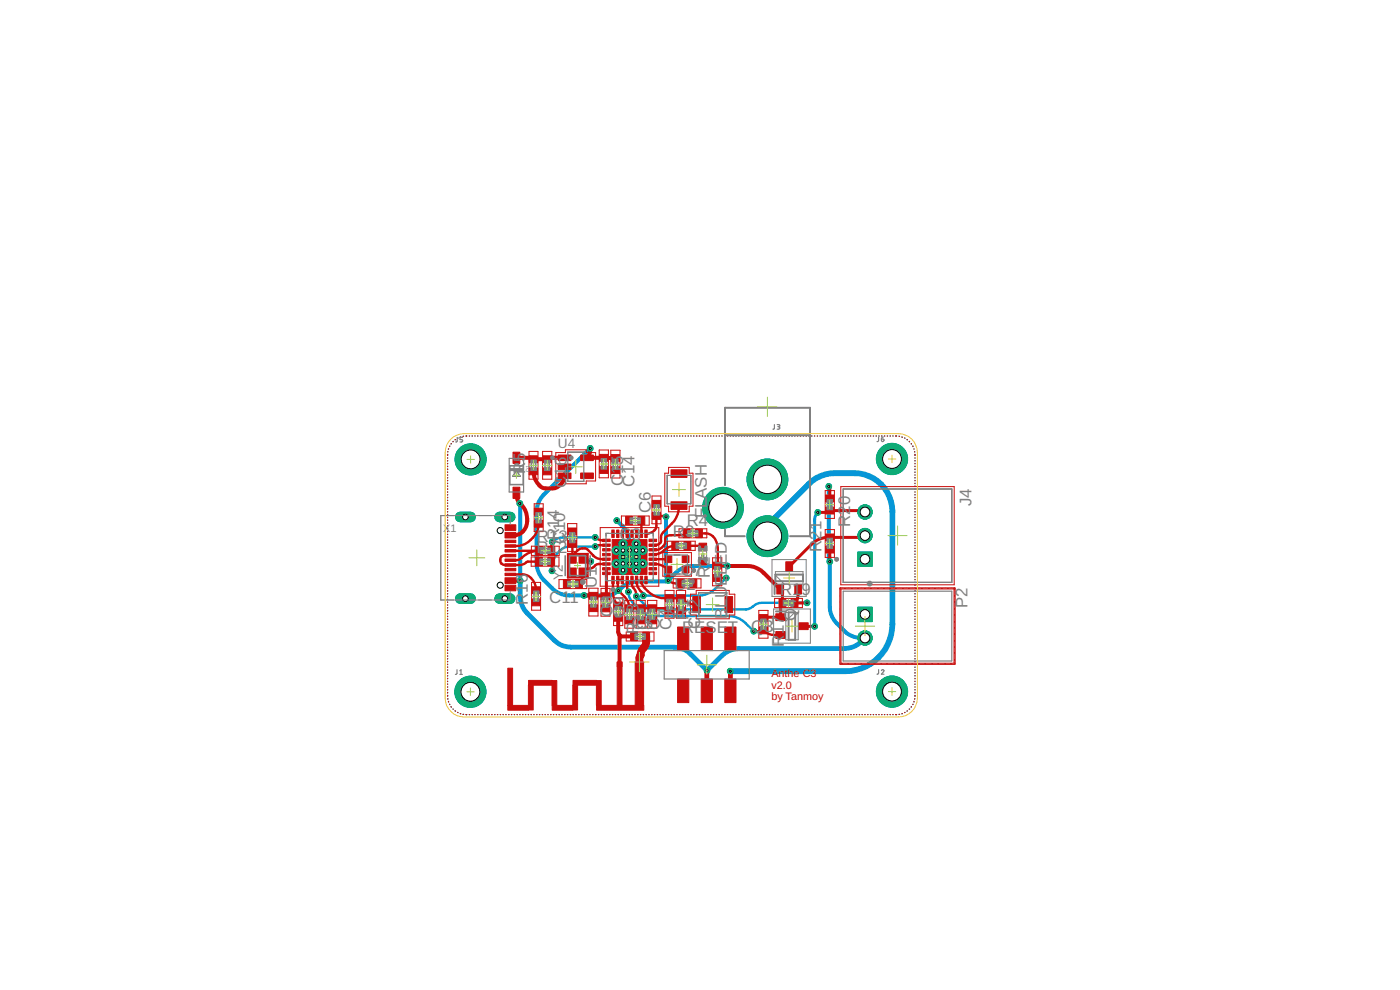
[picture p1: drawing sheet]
<svg xmlns="http://www.w3.org/2000/svg" width="148mm" height="105mm" viewBox="0 0 148 105" stroke-linecap="round" stroke-linejoin="round" font-family="sans-serif">
<defs><g id="words">
<g font-size="1.8" fill="#808080">
<text x="55.6" y="50.1" transform="rotate(-90 55.6 50.1)">R5</text>
<text x="59.9" y="51.6" transform="rotate(-90 59.9 51.6)">C16</text>
<text x="65.9" y="51.5" transform="rotate(-90 65.9 51.5)">C15</text>
<text x="67.2" y="51.5" transform="rotate(-90 67.2 51.5)">C14</text>
<text x="102.8" y="53.6" transform="rotate(-90 102.8 53.6)">J4</text>
<text x="56.8" y="58.6">R12</text>
<text x="59.1" y="57.4">3</text>
<text x="59.2" y="57.2" transform="rotate(-90 59.2 57.2)">R14</text>
<text x="59.8" y="57.5" transform="rotate(-90 59.8 57.5)">C10</text>
<text x="65.6" y="57.1">C3</text>
<text x="68.9" y="54.3" transform="rotate(-90 68.9 54.3)">C6</text>
<text x="71.2" y="56.9">R3</text>
<text x="72.7" y="55.7">R4</text>
<text x="74.8" y="54.9" transform="rotate(-90 74.8 54.9)">FLASH</text>
<text x="75.1" y="59.9" transform="rotate(-90 75.1 59.9)">2</text>
<text x="76.9" y="59.8" transform="rotate(-90 76.9 59.8)">ED</text>
<text x="86.9" y="58.4" transform="rotate(-90 86.9 58.4)">R21</text>
<text x="90" y="55.8" transform="rotate(-90 90 55.8)">R20</text>
<text x="55.8" y="64" transform="rotate(-90 55.8 64)">R16</text>
<text x="58.1" y="63.8">C11</text>
<text x="63.2" y="62.3" transform="rotate(-90 63.2 62.3)">U1</text>
<text x="64.8" y="65.3" transform="rotate(-90 64.8 65.3)">C8</text>
<text x="66.1" y="65.4" transform="rotate(-90 66.1 65.4)">C9</text>
<text x="71.4" y="62.5">U2</text>
<text x="72.1" y="61">C</text>
<text x="72.9" y="65.6" transform="rotate(-90 72.9 65.6)">R</text>
<text x="72.9" y="64.3" transform="rotate(-90 72.9 64.3)">1</text>
<text x="73.4" y="61">7</text>
<text x="74.1" y="65.3" transform="rotate(-90 74.1 65.3)">1</text>
<text x="74.1" y="64.3" transform="rotate(-90 74.1 64.3)">2</text>
<text x="75.1" y="61.2" transform="rotate(-90 75.1 61.2)">R</text>
<text x="76.9" y="65.5" transform="rotate(-90 76.9 65.5)">B</text>
<text x="76.9" y="64.3" transform="rotate(-90 76.9 64.3)">LU</text>
<text x="76.9" y="62" transform="rotate(-90 76.9 62)">EL</text>
<text x="82.6" y="62.9">R19</text>
<text x="84.3" y="65.7" transform="rotate(-90 84.3 65.7)">Q</text>
<text x="84.3" y="64.4" transform="rotate(-90 84.3 64.4)">4</text>
<text x="102.4" y="64.3" transform="rotate(-90 102.4 64.3)">P2</text>
<text x="66.9" y="66.6">C5</text>
<text x="67.6" y="67.1" transform="rotate(-90 67.6 67.1)">R18</text>
<text x="68.6" y="66.6" transform="rotate(-90 68.6 66.6)">C1</text>
<text x="69.8" y="66.6" transform="rotate(-90 69.8 66.6)">C2</text>
<text x="71.1" y="66.6" transform="rotate(-90 71.1 66.6)">C4</text>
<text x="72.2" y="67">RE</text>
<text x="74.1" y="66.6" transform="rotate(-90 74.1 66.6)">C</text>
<text x="74.7" y="67">S</text>
<text x="75.9" y="67">E</text>
<text x="77" y="67">T</text>
<text x="79.5" y="66.9">Q3</text>
<text x="83" y="68.4" transform="rotate(-90 83 68.4)">R17</text>
</g>
<g font-size="1.4" fill="#808080">
<text x="59.1" y="47.4">U4</text>
<text x="59.6" y="61.4" transform="rotate(-90 59.6 61.4)">Y2</text>
<text x="70.8" y="65.4">S</text>
<text x="71.7" y="65.4">2</text>
</g>
<text font-size="1.1" fill="#808080" x="46.9" y="56.3">X1</text>
<g font-size="1.1" fill="#c90d0c">
<text x="81.6" y="71.7">Anthe C3</text>
<text x="81.6" y="72.9">v2.0</text>
<text x="81.6" y="74.1">by Tanmoy</text>
</g>
<text font-size=".6" fill="#808080" x="56.1" y="49.9" transform="rotate(-90 56.1 49.9)">D1</text>
</g></defs>
<g fill="none" stroke="#0696d7" stroke-width=".13">
<path d="M47.4 48.1v.1M47.4 48.5h.1M47.4 48.7v.1M47.4 49v.1M47.4 49.3v.1M47.4 49.6v.1M47.4 50h.1M47.4 50.2v.1M47.4 50.5v.1M47.4 50.8v.1M47.4 51.1v.1M47.4 51.4v.1"/>
<path d="M47.4 51.7v.1M47.4 52v.1M47.4 52.3v.1M47.4 52.6v.1M47.4 52.9v.1M47.4 53.2v.1M47.4 53.5v.1M47.4 53.8v.1M47.4 54.1v.1M47.4 54.4v.1M47.4 54.7v.1M47.4 55v.1"/>
<path d="M47.4 55.3v.1M47.4 55.6v.1M47.4 55.9v.1M47.4 56.2v.1M47.4 56.5v.1M47.4 56.8v.1M47.4 57.1v.1M47.4 57.4v.1M47.4 57.7v.1M47.4 58v.1M47.4 58.3v.1M47.4 58.6v.1"/>
<path d="M47.4 58.9v.1M47.4 59.2v.1M47.4 59.5v.1M47.4 59.8v.1M47.4 47.8h.1M47.5 47.5h.1M47.6 47.2v.1M47.8 46.9l-.1 .1M48 46.7l-.1 .1M48.2 46.5h.1M48.5 46.4h-.1M48.8 46.2l-.1 .1"/>
<path d="M49.1 46.2h-.1M49.3 46.1h.1M49.7 46.1h.1M50 46.1h.1M50.2 46.1h.1M50.5 46.1h.1M50.8 46.1h.1M51.1 46.1h.1M51.4 46.1h.1M51.7 46.1h.1M52 46.1h.1M52.3 46.1h.1"/>
<path d="M52.6 46.1h.1M52.9 46.1h.1M53.2 46.1h.1M53.5 46.1h.1M53.8 46.1h.1M54.1 46.1h.1M54.4 46.1h.1M54.7 46.1h.1M55 46.1h.1M55.3 46.1h.1M55.6 46.1h.1M55.9 46.1h.1"/>
<path d="M56.2 46.1h.1M56.5 46.1h.1M56.8 46.1h.1M57.1 46.1h.1M57.4 46.1h.1M57.7 46.1h.1M58 46.1h.1M58.3 46.1h.1M58.6 46.1h.1M58.9 46.1h.1M59.2 46.1h.1M59.5 46.1h.1"/>
<path d="M59.8 46.1h.1M60 46.1h.1M60.3 46.1h.1M60.6 46.1h.1M60.9 46.1h.1M61.2 46.1h.1M61.5 46.1h.1M61.8 46.1h.1M62.1 46.1h.1M62.4 46.1h.1M62.7 46.1h.1M63 46.1h.1"/>
<path d="M63.3 46.1h.1M63.6 46.1h.1M63.9 46.1h.1M64.2 46.1h.1M64.5 46.1h.1M64.8 46.1h.1M65.1 46.1h.1M65.4 46.1h.1M65.7 46.1h.1M66 46.1h.1M66.3 46.1h.1M66.6 46.1h.1"/>
<path d="M66.9 46.1h.1M67.2 46.1h.1M67.5 46.1h.1M67.8 46.1h.1M68.1 46.1h.1M68.4 46.1h.1M68.7 46.1h.1M69 46.1h.1M69.3 46.1h.1M69.6 46.1h.1M69.8 46.1h.1M70.1 46.1h.1"/>
<path d="M70.4 46.1h.1M70.7 46.1h.1M71 46.1h.1M71.3 46.1h.1M71.6 46.1h.1M71.9 46.1h.1M72.2 46.1h.1M72.5 46.1h.1M72.8 46.1h.1M73.1 46.1h.1M73.4 46.1h.1M73.7 46.1h.1"/>
<path d="M74 46.1h.1M74.3 46.1h.1M74.6 46.1h.1M74.9 46.1h.1M75.2 46.1h.1M75.5 46.1h.1M75.8 46.1h.1M76.1 46.1h.1M76.4 46.1h.1M76.7 46.1h.1M77 46.1h.1M77.3 46.1h.1"/>
<path d="M77.6 46.1h.1M77.9 46.1h.1M78.2 46.1h.1M78.5 46.1h.1M78.8 46.1h.1M79.1 46.1h.1M79.4 46.1h.1M79.7 46.1h.1M79.9 46.1h.1M80.2 46.1h.1M80.5 46.1h.1M80.8 46.1h.1"/>
<path d="M81.1 46.1h.1M81.4 46.1h.1M81.7 46.1h.1M82 46.1h.1M82.3 46.1h.1M82.6 46.1h.1M82.9 46.1h.1M83.2 46.1h.1M83.5 46.1h.1M83.8 46.1h.1M84.1 46.1h.1M84.4 46.1h.1"/>
<path d="M84.7 46.1h.1M85 46.1h.1M85.3 46.1h.1M85.6 46.1h.1M85.9 46.1h.1M86.2 46.1h.1M86.5 46.1h.1M86.8 46.1h.1M87.1 46.1h.1M87.4 46.1h.1M87.7 46.1h.1M88 46.1h.1"/>
<path d="M88.3 46.1h.1M88.6 46.1h.1M88.9 46.1h.1M89.2 46.1h.1M89.5 46.1h.1M89.7 46.1h.1M90 46.1h.1M90.3 46.1h.1M90.6 46.1h.1M90.9 46.1h.1M91.2 46.1h.1M91.5 46.1h.1"/>
<path d="M91.8 46.1h.1M92.1 46.1h.1M92.4 46.1h.1M92.7 46.1h.1M93 46.1h.1M93.3 46.1h.1M93.6 46.1h.1M93.9 46.1h.1M94.2 46.1h.1M94.5 46.1h.1M94.8 46.1h.1M95.1 46.2h.1"/>
<path d="M95.4 46.2l.1 .1M95.7 46.4h.1M96 46.5h.1M96.2 46.7l.1 .1M96.4 46.9l.1 .1M96.6 47.2v.1M96.7 47.5h.1M96.8 47.8h.1M96.8 48.1v.1M96.8 48.5h.1M96.8 48.7v.1M96.8 49v.1"/>
<path d="M96.8 49.3v.1M96.8 49.6v.1M96.8 50h.1M96.8 50.2v.1M96.8 50.5v.1M96.8 50.8v.1M96.8 51.1v.1M96.8 51.4v.1M96.8 51.7v.1M96.8 52v.1M96.8 52.3v.1M96.8 52.6v.1"/>
<path d="M96.8 52.9v.1M96.8 53.2v.1M96.8 53.5v.1M96.8 53.8v.1M96.8 54.1v.1M96.8 54.4v.1M96.8 54.7v.1M96.8 55v.1M96.8 55.3v.1M96.8 55.6v.1M96.8 55.9v.1M96.8 56.2v.1"/>
<path d="M96.8 56.5v.1M96.8 56.8v.1M96.8 57.1v.1M96.8 57.4v.1M96.8 57.7v.1M96.8 58v.1M96.8 58.3v.1M96.8 58.6v.1M96.8 58.9v.1M96.8 59.2v.1M96.8 59.5v.1M96.8 59.8v.1"/>
<path d="M47.4 60.1v.1M47.4 60.4v.1M47.4 60.7v.1M47.4 61v.1M47.4 61.3v.1M47.4 61.6v.1M47.4 61.9v.1M47.4 62.2v.1M47.4 62.5v.1M47.4 62.8v.1M47.4 63.1v.1M47.4 63.4v.1"/>
<path d="M47.4 63.7v.1M47.4 64v.1M47.4 64.3h.1M47.4 64.6v.1M47.4 64.9v.1M47.4 65.2v.1M47.4 65.5v.1M47.4 65.8h.1M47.4 66.1h.1M47.4 66.4h.1M47.4 66.7v.1M47.4 67v.1"/>
<path d="M47.4 67.3v.1M47.4 67.6h.1M47.4 67.9h.1M47.4 68.2h.1M47.4 68.5h.1M47.4 68.8v.1M47.4 69.1v.1M47.4 69.4h.1M47.4 69.7h.1M47.4 70h.1M47.4 70.3h.1M47.4 70.6h.1"/>
<path d="M47.4 70.9h.1M47.4 71.2h.1M47.4 71.5h.1M47.4 71.8h.1M47.4 72.1h.1M47.4 72.4h.1M47.4 72.7h.1M47.4 73h.1M47.4 73.3h.1M47.4 73.6v.1M47.4 73.9v.1M47.5 74.2v.1"/>
<path d="M47.6 74.5v.1M47.7 74.8h.1M47.9 75l.1 .1M48.2 75.2v.1M48.4 75.4h.1M48.7 75.5h.1M49 75.6h.1M49.3 75.6h.1M49.7 75.6h.1M50 75.6h.1M50.2 75.6h.1M50.5 75.6h.1"/>
<path d="M50.8 75.6h.1M51.1 75.6h.1M51.4 75.6h.1M51.7 75.6h.1M52 75.6h.1M52.3 75.6h.1M52.6 75.6h.1M52.9 75.6h.1M53.2 75.6h.1M53.5 75.6h.1M53.8 75.6h.1M54.1 75.6h.1"/>
<path d="M54.4 75.6h.1M54.7 75.6h.1M55 75.6h.1M55.3 75.6h.1M55.6 75.6h.1M55.9 75.6h.1M56.2 75.6h.1M56.5 75.6h.1M56.8 75.6h.1M57.1 75.6h.1M57.4 75.6h.1M57.7 75.6h.1"/>
<path d="M58 75.6h.1M58.3 75.6h.1M58.6 75.6h.1M58.9 75.6h.1M59.2 75.6h.1M59.5 75.6h.1M59.8 75.6h.1M60 75.6h.1M60.3 75.6h.1M60.6 75.6h.1M60.9 75.6h.1M61.2 75.6h.1"/>
<path d="M61.5 75.6h.1M61.8 75.6h.1M62.1 75.6h.1M62.4 75.6h.1M62.7 75.6h.1M63 75.6h.1M63.3 75.6h.1M63.6 75.6h.1M63.9 75.6h.1M64.2 75.6h.1M64.5 75.6h.1M64.8 75.6h.1"/>
<path d="M65.1 75.6h.1M65.4 75.6h.1M65.7 75.6h.1M66 75.6h.1M66.3 75.6h.1M66.6 75.6h.1M66.9 75.6h.1M67.2 75.6h.1M67.5 75.6h.1M67.8 75.6h.1M68.1 75.6h.1M68.4 75.6h.1"/>
<path d="M68.7 75.6h.1M69 75.6h.1M69.3 75.6h.1M69.6 75.6h.1M69.8 75.6h.1M70.1 75.6h.1M70.4 75.6h.1M70.7 75.6h.1M71 75.6h.1M71.3 75.6h.1M71.6 75.6h.1M71.9 75.6h.1"/>
<path d="M72.2 75.6h.1M72.5 75.6h.1M72.8 75.6h.1M73.1 75.6h.1M73.4 75.6h.1M73.7 75.6h.1M74 75.6h.1M74.3 75.6h.1M74.6 75.6h.1M74.9 75.6h.1M75.2 75.6h.1M75.5 75.6h.1"/>
<path d="M75.8 75.6h.1M76.1 75.6h.1M76.4 75.6h.1M76.7 75.6h.1M77 75.6h.1M77.3 75.6h.1M77.6 75.6h.1M77.9 75.6h.1M78.2 75.6h.1M78.5 75.6h.1M78.8 75.6h.1M79.1 75.6h.1"/>
<path d="M79.4 75.6h.1M79.7 75.6h.1M79.9 75.6h.1M80.2 75.6h.1M80.5 75.6h.1M80.8 75.6h.1M81.1 75.6h.1M81.4 75.6h.1M81.7 75.6h.1M82 75.6h.1M82.3 75.6h.1M82.6 75.6h.1"/>
<path d="M82.9 75.6h.1M83.2 75.6h.1M83.5 75.6h.1M83.8 75.6h.1M84.1 75.6h.1M84.4 75.6h.1M84.7 75.6h.1M85 75.6h.1M85.3 75.6h.1M85.6 75.6h.1M85.9 75.6h.1M86.2 75.6h.1"/>
<path d="M86.5 75.6h.1M86.8 75.6h.1M87.1 75.6h.1M87.4 75.6h.1M87.7 75.6h.1M88 75.6h.1M88.3 75.6h.1M88.6 75.6h.1M88.9 75.6h.1M89.2 75.6h.1M89.5 75.6h.1M89.7 75.6h.1"/>
<path d="M90 75.6h.1M90.3 75.6h.1M90.6 75.6h.1M90.9 75.6h.1M91.2 75.6h.1M91.5 75.6h.1M91.8 75.6h.1M92.1 75.6h.1M92.4 75.6h.1M92.7 75.6h.1M93 75.6h.1M93.3 75.6h.1"/>
<path d="M93.6 75.6h.1M93.9 75.6h.1M94.2 75.6h.1M94.5 75.6h.1M94.8 75.6h.1M95.1 75.6h.1M95.5 75.5h-.1M95.8 75.4h-.1M96 75.2v.1M96.3 75l-.1 .1M96.5 74.8h-.1M96.6 74.5v.1"/>
<path d="M96.7 74.2v.1M96.8 73.9v.1M96.8 60.1v.1M96.8 60.4v.1M96.8 60.7v.1M96.8 61v.1M96.8 61.3v.1M96.8 61.6v.1M96.8 61.9v.1M96.8 62.2v.1M96.8 62.5v.1M96.8 62.8v.1"/>
<path d="M96.8 63.1v.1M96.8 63.4v.1M96.8 63.7v.1M96.8 64v.1M96.8 64.3h.1M96.8 64.6v.1M96.8 64.9v.1M96.8 65.2v.1M96.8 65.5v.1M96.8 65.8h.1M96.8 66.1h.1M96.8 66.4h.1"/>
<path d="M96.8 66.7v.1M96.8 67v.1M96.8 67.3v.1M96.8 67.6h.1M96.8 67.9h.1M96.8 68.2h.1M96.8 68.5h.1M96.8 68.8v.1M96.8 69.1v.1M96.8 69.4h.1M96.8 69.7h.1M96.8 70h.1"/>
<path d="M96.8 70.3h.1M96.8 70.6h.1M96.8 70.9h.1M96.8 71.2h.1M96.8 71.5h.1M96.8 71.8h.1M96.8 72.1h.1M96.8 72.4h.1M96.8 72.7h.1M96.8 73h.1M96.8 73.3h.1M96.8 73.6v.1"/>
</g>
<path d="M55 53.3l.1 8.2M62.5 47.5l-5 4.9a2.62 2.62 0 0 0-.7 1.8v5.4a2.61 2.61 0 0 0 .7 1.8 3.9 3.9 0 0 0 2.3 1.6h4.4a2.51 2.51 0 0 0 1.8-1 2.52 2.52 0 0 1 1.5-.5h2.9l.3-.1M65.3 55.1a2.97 2.97 0 0 1 1.3 2.4v1.4M70.5 54.7v6.1l.2 .6M77 59.9h-3.7a2.36 2.36 0 0 0-1.8 .7l-.8 .8M87.7 51.5v7.7l.1 .2v4.8a2.52 2.52 0 0 0 .8 1.8 3.5 3.5 0 0 0 2.1 1.5h.8" fill="none" stroke="#0696d7" stroke-width=".42"/>
<path d="M63 56.9h-3.4a1.73 1.73 0 0 0-1.2 .4M63 57.8h-2.8a2.27 2.27 0 0 0-1.8 2.6M66.5 62.6a1.73 1.73 0 0 0 .5 1.2l1.2 1.2 .4 .2h8.5a2.61 2.61 0 0 1 1.8 .7l.9 .9M67.4 63.1l1.2 1.2 .4 .2h10a2.13 2.13 0 0 0 1.1-.6l.5-.1h4.8M76.9 61.2a4.7 4.7 0 0 1-2.2 1.7l-.8 .1h-5.8" fill="none" stroke="#0696d7" stroke-width=".25"/>
<path d="M55.1 61.5a5.2 5.2 0 0 0 .2 2.8l.5 .6 2.8 2.8a2.5 2.5 0 0 0 1.8 .8h10.9a2.3 2.3 0 0 1 1.8 .7l1.7 1.8 1.6-1.6a2.49 2.49 0 0 1 1.8-.8h11.2a2.83 2.83 0 0 0 2.1-1.1" fill="none" stroke="#0696d7" stroke-width=".51"/>
<path d="M86.6 54.2l-.2 .2-.2 .6v11.3" fill="none" stroke="#0696d7" stroke-width=".32"/>
<path d="M81.2 56.7a2.86 2.86 0 0 1 .8-1.9l3.6-3.6a3.9 3.9 0 0 1 2.8-1.1 7 7 0 0 1 3.5 .3 4 4 0 0 1 2.5 3.7v12a5 5 0 0 1-4.9 4.9h-12.2" fill="none" stroke="#0696d7" stroke-width=".61"/>
<path d="M52.9 54.7h1.1" fill="none" stroke="#0dab76" stroke-width="1.1"/>
<circle cx="53.4" cy="54.7" r=".3" fill="#fff" stroke="#000" stroke-width=".11"/>
<path d="M52.9 63.4h1.1" fill="none" stroke="#0dab76" stroke-width="1.1"/>
<circle cx="53.4" cy="63.4" r=".3" fill="#fff" stroke="#000" stroke-width=".11"/>
<path d="M48.7 54.7h1.1" fill="none" stroke="#0dab76" stroke-width="1.1"/>
<circle cx="49.3" cy="54.7" r=".3" fill="#fff" stroke="#000" stroke-width=".11"/>
<path d="M48.7 63.4h1.1" fill="none" stroke="#0dab76" stroke-width="1.1"/>
<circle cx="49.3" cy="63.4" r=".3" fill="#fff" stroke="#000" stroke-width=".11"/>
<circle cx="81.2" cy="56.7" r="2.16" fill="#0dab76" stroke="#0dab76" stroke-width=".11"/>
<circle cx="81.2" cy="56.7" r="1.5" fill="#fff" stroke="#000" stroke-width=".11"/>
<circle cx="81.2" cy="50.7" r="2.16" fill="#0dab76" stroke="#0dab76" stroke-width=".11"/>
<circle cx="81.2" cy="50.7" r="1.5" fill="#fff" stroke="#000" stroke-width=".11"/>
<circle cx="76.5" cy="53.7" r="2.16" fill="#0dab76" stroke="#0dab76" stroke-width=".11"/>
<circle cx="76.5" cy="53.7" r="1.5" fill="#fff" stroke="#000" stroke-width=".11"/>
<path d="M90.8 64.3h1.5v1.5h-1.5z" fill="#0dab76" stroke="#0dab76" stroke-width=".11"/>
<circle cx="91.5" cy="65" r=".51" fill="#fff" stroke="#000" stroke-width=".11"/>
<circle cx="91.5" cy="67.5" r=".76" fill="#0dab76" stroke="#0dab76" stroke-width=".11"/>
<circle cx="91.5" cy="67.5" r=".51" fill="#fff" stroke="#000" stroke-width=".11"/>
<path d="M90.8 58.4h1.5v1.5h-1.5z" fill="#0dab76" stroke="#0dab76" stroke-width=".11"/>
<circle cx="91.5" cy="59.2" r=".51" fill="#fff" stroke="#000" stroke-width=".11"/>
<circle cx="91.5" cy="56.7" r=".76" fill="#0dab76" stroke="#0dab76" stroke-width=".11"/>
<circle cx="91.5" cy="56.7" r=".51" fill="#fff" stroke="#000" stroke-width=".11"/>
<circle cx="91.5" cy="54.2" r=".76" fill="#0dab76" stroke="#0dab76" stroke-width=".11"/>
<circle cx="91.5" cy="54.2" r=".51" fill="#fff" stroke="#000" stroke-width=".11"/>
<circle cx="49.8" cy="73.2" r="1.65" fill="#0dab76" stroke="#0dab76" stroke-width=".11"/>
<circle cx="49.8" cy="73.2" r=".99" fill="#fff" stroke="#000" stroke-width=".11"/>
<circle cx="94.4" cy="73.2" r="1.65" fill="#0dab76" stroke="#0dab76" stroke-width=".11"/>
<circle cx="94.4" cy="73.2" r=".99" fill="#fff" stroke="#000" stroke-width=".11"/>
<circle cx="49.8" cy="48.6" r="1.65" fill="#0dab76" stroke="#0dab76" stroke-width=".11"/>
<circle cx="49.8" cy="48.6" r=".99" fill="#fff" stroke="#000" stroke-width=".11"/>
<circle cx="94.4" cy="48.6" r="1.65" fill="#0dab76" stroke="#0dab76" stroke-width=".11"/>
<circle cx="94.4" cy="48.6" r=".99" fill="#fff" stroke="#000" stroke-width=".11"/>
<circle cx="65.9" cy="58.9" r=".44" fill="#0dab76" stroke="#0dab76" stroke-width=".11"/>
<circle cx="65.9" cy="58.9" r=".19" fill="#fff" stroke="#000" stroke-width=".11"/>
<circle cx="65.9" cy="58.3" r=".44" fill="#0dab76" stroke="#0dab76" stroke-width=".11"/>
<circle cx="65.9" cy="58.3" r=".19" fill="#fff" stroke="#000" stroke-width=".11"/>
<circle cx="65.9" cy="57.6" r=".44" fill="#0dab76" stroke="#0dab76" stroke-width=".11"/>
<circle cx="65.9" cy="57.6" r=".19" fill="#fff" stroke="#000" stroke-width=".11"/>
<circle cx="65.2" cy="58.3" r=".44" fill="#0dab76" stroke="#0dab76" stroke-width=".11"/>
<circle cx="65.2" cy="58.3" r=".19" fill="#fff" stroke="#000" stroke-width=".11"/>
<circle cx="65.9" cy="59.6" r=".44" fill="#0dab76" stroke="#0dab76" stroke-width=".11"/>
<circle cx="65.9" cy="59.6" r=".19" fill="#fff" stroke="#000" stroke-width=".11"/>
<circle cx="65.2" cy="59.6" r=".44" fill="#0dab76" stroke="#0dab76" stroke-width=".11"/>
<circle cx="65.2" cy="59.6" r=".19" fill="#fff" stroke="#000" stroke-width=".11"/>
<circle cx="65.9" cy="60.3" r=".44" fill="#0dab76" stroke="#0dab76" stroke-width=".11"/>
<circle cx="65.9" cy="60.3" r=".19" fill="#fff" stroke="#000" stroke-width=".11"/>
<circle cx="67.3" cy="60.3" r=".44" fill="#0dab76" stroke="#0dab76" stroke-width=".11"/>
<circle cx="67.3" cy="60.3" r=".19" fill="#fff" stroke="#000" stroke-width=".11"/>
<circle cx="67.3" cy="59.6" r=".44" fill="#0dab76" stroke="#0dab76" stroke-width=".11"/>
<circle cx="67.3" cy="59.6" r=".19" fill="#fff" stroke="#000" stroke-width=".11"/>
<circle cx="67.3" cy="58.9" r=".44" fill="#0dab76" stroke="#0dab76" stroke-width=".11"/>
<circle cx="67.3" cy="58.9" r=".19" fill="#fff" stroke="#000" stroke-width=".11"/>
<circle cx="67.3" cy="58.3" r=".44" fill="#0dab76" stroke="#0dab76" stroke-width=".11"/>
<circle cx="67.3" cy="58.3" r=".19" fill="#fff" stroke="#000" stroke-width=".11"/>
<circle cx="67.3" cy="57.6" r=".44" fill="#0dab76" stroke="#0dab76" stroke-width=".11"/>
<circle cx="67.3" cy="57.6" r=".19" fill="#fff" stroke="#000" stroke-width=".11"/>
<circle cx="66.6" cy="58.3" r=".44" fill="#0dab76" stroke="#0dab76" stroke-width=".11"/>
<circle cx="66.6" cy="58.3" r=".19" fill="#fff" stroke="#000" stroke-width=".11"/>
<circle cx="66.6" cy="59.6" r=".44" fill="#0dab76" stroke="#0dab76" stroke-width=".11"/>
<circle cx="66.6" cy="59.6" r=".19" fill="#fff" stroke="#000" stroke-width=".11"/>
<circle cx="68" cy="59.6" r=".44" fill="#0dab76" stroke="#0dab76" stroke-width=".11"/>
<circle cx="68" cy="59.6" r=".19" fill="#fff" stroke="#000" stroke-width=".11"/>
<circle cx="68" cy="58.3" r=".44" fill="#0dab76" stroke="#0dab76" stroke-width=".11"/>
<circle cx="68" cy="58.3" r=".19" fill="#fff" stroke="#000" stroke-width=".11"/>
<circle cx="65.3" cy="55.1" r=".3" fill="#0dab76" stroke="#0dab76" stroke-width=".11"/>
<circle cx="65.3" cy="55.1" r=".11" fill="#fff" stroke="#000" stroke-width=".11"/>
<circle cx="66.6" cy="58.9" r=".3" fill="#0dab76" stroke="#0dab76" stroke-width=".11"/>
<circle cx="66.6" cy="58.9" r=".11" fill="#fff" stroke="#000" stroke-width=".11"/>
<circle cx="62.5" cy="59.4" r=".3" fill="#0dab76" stroke="#0dab76" stroke-width=".11"/>
<circle cx="62.5" cy="59.4" r=".11" fill="#fff" stroke="#000" stroke-width=".11"/>
<circle cx="65.4" cy="62.5" r=".3" fill="#0dab76" stroke="#0dab76" stroke-width=".11"/>
<circle cx="65.4" cy="62.5" r=".11" fill="#fff" stroke="#000" stroke-width=".11"/>
<circle cx="62.5" cy="47.5" r=".3" fill="#0dab76" stroke="#0dab76" stroke-width=".11"/>
<circle cx="62.5" cy="47.5" r=".11" fill="#fff" stroke="#000" stroke-width=".11"/>
<circle cx="61.8" cy="63" r=".3" fill="#0dab76" stroke="#0dab76" stroke-width=".11"/>
<circle cx="61.8" cy="63" r=".11" fill="#fff" stroke="#000" stroke-width=".11"/>
<circle cx="70.7" cy="61.4" r=".3" fill="#0dab76" stroke="#0dab76" stroke-width=".11"/>
<circle cx="70.7" cy="61.4" r=".11" fill="#fff" stroke="#000" stroke-width=".11"/>
<circle cx="77" cy="59.9" r=".3" fill="#0dab76" stroke="#0dab76" stroke-width=".11"/>
<circle cx="77" cy="59.9" r=".11" fill="#fff" stroke="#000" stroke-width=".11"/>
<circle cx="70.5" cy="54.7" r=".3" fill="#0dab76" stroke="#0dab76" stroke-width=".11"/>
<circle cx="70.5" cy="54.7" r=".11" fill="#fff" stroke="#000" stroke-width=".11"/>
<circle cx="63" cy="56.9" r=".3" fill="#0dab76" stroke="#0dab76" stroke-width=".11"/>
<circle cx="63" cy="56.9" r=".11" fill="#fff" stroke="#000" stroke-width=".11"/>
<circle cx="58.4" cy="57.3" r=".3" fill="#0dab76" stroke="#0dab76" stroke-width=".11"/>
<circle cx="58.4" cy="57.3" r=".11" fill="#fff" stroke="#000" stroke-width=".11"/>
<circle cx="63" cy="57.8" r=".3" fill="#0dab76" stroke="#0dab76" stroke-width=".11"/>
<circle cx="63" cy="57.8" r=".11" fill="#fff" stroke="#000" stroke-width=".11"/>
<circle cx="58.4" cy="60.4" r=".3" fill="#0dab76" stroke="#0dab76" stroke-width=".11"/>
<circle cx="58.4" cy="60.4" r=".11" fill="#fff" stroke="#000" stroke-width=".11"/>
<circle cx="55.1" cy="61.5" r=".3" fill="#0dab76" stroke="#0dab76" stroke-width=".11"/>
<circle cx="55.1" cy="61.5" r=".11" fill="#fff" stroke="#000" stroke-width=".11"/>
<circle cx="55" cy="53.3" r=".3" fill="#0dab76" stroke="#0dab76" stroke-width=".11"/>
<circle cx="55" cy="53.3" r=".11" fill="#fff" stroke="#000" stroke-width=".11"/>
<circle cx="87.8" cy="59.4" r=".3" fill="#0dab76" stroke="#0dab76" stroke-width=".11"/>
<circle cx="87.8" cy="59.4" r=".11" fill="#fff" stroke="#000" stroke-width=".11"/>
<circle cx="87.7" cy="51.5" r=".3" fill="#0dab76" stroke="#0dab76" stroke-width=".11"/>
<circle cx="87.7" cy="51.5" r=".11" fill="#fff" stroke="#000" stroke-width=".11"/>
<circle cx="74.8" cy="71" r=".3" fill="#0dab76" stroke="#0dab76" stroke-width=".11"/>
<circle cx="74.8" cy="71" r=".11" fill="#fff" stroke="#000" stroke-width=".11"/>
<circle cx="67.4" cy="63.1" r=".3" fill="#0dab76" stroke="#0dab76" stroke-width=".11"/>
<circle cx="67.4" cy="63.1" r=".11" fill="#fff" stroke="#000" stroke-width=".11"/>
<circle cx="85.4" cy="63.8" r=".3" fill="#0dab76" stroke="#0dab76" stroke-width=".11"/>
<circle cx="85.4" cy="63.8" r=".11" fill="#fff" stroke="#000" stroke-width=".11"/>
<circle cx="66.5" cy="62.6" r=".3" fill="#0dab76" stroke="#0dab76" stroke-width=".11"/>
<circle cx="66.5" cy="62.6" r=".11" fill="#fff" stroke="#000" stroke-width=".11"/>
<circle cx="79.8" cy="66.8" r=".3" fill="#0dab76" stroke="#0dab76" stroke-width=".11"/>
<circle cx="79.8" cy="66.8" r=".11" fill="#fff" stroke="#000" stroke-width=".11"/>
<circle cx="86.6" cy="54.2" r=".3" fill="#0dab76" stroke="#0dab76" stroke-width=".11"/>
<circle cx="86.6" cy="54.2" r=".11" fill="#fff" stroke="#000" stroke-width=".11"/>
<circle cx="86.2" cy="66.3" r=".3" fill="#0dab76" stroke="#0dab76" stroke-width=".11"/>
<circle cx="86.2" cy="66.3" r=".11" fill="#fff" stroke="#000" stroke-width=".11"/>
<circle cx="77.3" cy="71" r=".3" fill="#0dab76" stroke="#0dab76" stroke-width=".11"/>
<circle cx="77.3" cy="71" r=".11" fill="#fff" stroke="#000" stroke-width=".11"/>
<circle cx="68.1" cy="63" r=".3" fill="#0dab76" stroke="#0dab76" stroke-width=".11"/>
<circle cx="68.1" cy="63" r=".11" fill="#fff" stroke="#000" stroke-width=".11"/>
<circle cx="76.9" cy="61.2" r=".3" fill="#0dab76" stroke="#0dab76" stroke-width=".11"/>
<circle cx="76.9" cy="61.2" r=".11" fill="#fff" stroke="#000" stroke-width=".11"/>
<g fill="#c90d0c" stroke="#c90d0c" stroke-width=".11">
<path d="M66.7 66.9h.8v.9h-.8z"/>
<path d="M68 66.9h.7v.9h-.7z"/>
<path d="M54.3 47.9h.7v1.1h-.7z"/>
<path d="M54.3 51.6h.7v1.1h-.7z"/>
<path d="M56 49.5h.9v.7h-.9z"/>
<path d="M56 48.2h.9v.8h-.9z"/>
<path d="M64.7 48.1h.9v.7h-.9z"/>
<path d="M64.7 49.4h.9v.7h-.9z"/>
<path d="M63.5 48.1h.8v.7h-.8z"/>
<path d="M63.5 49.4h.8v.7h-.8z"/>
<path d="M57.5 48.2h.9v.8h-.9z"/>
<path d="M57.5 49.5h.9v.7h-.9z"/>
<path d="M76.7 63.1h.8v1.7h-.8z"/>
<path d="M73.3 63.1h.8v1.7h-.8z"/>
<path d="M65 63.7h.9v.8h-.9z"/>
<path d="M65 65h.9v.7h-.9z"/>
<path d="M71 49.7h1.7v.8h-1.7z"/>
<path d="M71 53.1h1.7v.8h-1.7z"/>
<path d="M74 59h.8v.8h-.8z"/>
<path d="M74 57.5h.8v.8h-.8z"/>
<path d="M71.1 57.3h.7v.9h-.7z"/>
<path d="M72.4 57.3h.7v.9h-.7z"/>
<path d="M71.7 71.9h1.2v2.5h-1.2z"/>
<path d="M74.2 71.9h1.2v2.5h-1.2z"/>
<path d="M76.7 71.9h1.2v2.5h-1.2z"/>
<path d="M71.7 66.4h1.2v2.5h-1.2z"/>
<path d="M74.2 66.4h1.2v2.5h-1.2z"/>
<path d="M76.7 66.4h1.2v2.5h-1.2z"/>
<path d="M53.4 55.5h1.2v.6h-1.2z"/>
<path d="M53.4 56.3h1.2v.6h-1.2z"/>
<path d="M53.4 57.7h1.2v.2h-1.2z"/>
<path d="M53.4 58.7h1.2v.2h-1.2z"/>
<path d="M53.4 59.2h1.2v.2h-1.2z"/>
<path d="M53.4 60.2h1.2v.2h-1.2z"/>
<path d="M53.4 61.9h1.2v.6h-1.2z"/>
<path d="M53.4 61.2h1.2v.5h-1.2z"/>
<path d="M53.4 60.7h1.2v.2h-1.2z"/>
<path d="M53.4 59.7h1.2v.2h-1.2z"/>
<path d="M53.4 58.2h1.2v.2h-1.2z"/>
<path d="M53.4 57.2h1.2v.2h-1.2z"/>
<path d="M82.1 65h1v.7h-1z"/>
<path d="M82.1 66.8h1v.8h-1z"/>
<path d="M84.5 65.9h1v.7h-1z"/>
<path d="M82.2 61.8h.7v1.1h-.7z"/>
<path d="M84.1 61.8h.7v1.1h-.7z"/>
<path d="M83.2 59.5h.7v1h-.7z"/>
<path d="M56.7 59h.7v.9h-.7z"/>
<path d="M58 59h.7v.9h-.7z"/>
<path d="M56.7 57.8h.7v.9h-.7z"/>
<path d="M58 57.8h.7v.9h-.7z"/>
<path d="M56.6 53.8h.8v.7h-.8z"/>
<path d="M56.6 55.1h.8v.7h-.8z"/>
<path d="M56.3 63.4h.9v.7h-.9z"/>
<path d="M56.3 62.1h.9v.7h-.9z"/>
<path d="M80.3 65h.9v.8h-.9z"/>
<path d="M80.3 66.4h.9v.7h-.9z"/>
<path d="M82.4 63.4h.8v.9h-.8z"/>
<path d="M83.7 63.4h.8v.9h-.8z"/>
<path d="M87.4 52.4h.9v.7h-.9z"/>
<path d="M87.4 53.7h.9v.7h-.9z"/>
<path d="M87.4 57.8h.9v.7h-.9z"/>
<path d="M87.4 56.5h.9v.7h-.9z"/>
<path d="M64.8 57.1h3.7v3.7h-3.7z"/>
<path d="M70.4 58.8h.7v.7h-.7z"/>
<path d="M70.4 59.9h.7v.7h-.7z"/>
<path d="M72.2 59.9h.7v.7h-.7z"/>
<path d="M72.2 58.8h.7v.7h-.7z"/>
<path d="M61.3 60.1h.8v.9h-.8z"/>
<path d="M61.3 58.7h.8v.9h-.8z"/>
<path d="M60.2 58.7h.8v.9h-.8z"/>
<path d="M60.2 60.1h.8v.9h-.8z"/>
<path d="M70.4 62.9h.9v.8h-.9z"/>
<path d="M70.4 64.3h.9v.7h-.9z"/>
<path d="M67.5 54.7h.7v.8h-.7z"/>
<path d="M66.2 54.7h.7v.8h-.7z"/>
<path d="M66.2 64h.9v.7h-.9z"/>
<path d="M66.2 65.3h.9v.7h-.9z"/>
<path d="M67.4 64h.8v.7h-.8z"/>
<path d="M67.4 65.3h.8v.7h-.8z"/>
<path d="M68.6 64h.9v.7h-.9z"/>
<path d="M68.6 65.3h.9v.7h-.9z"/>
<path d="M69 54.3h.9v.7h-.9z"/>
<path d="M69 53h.9v.7h-.9z"/>
<path d="M71.7 61.3h.7v.9h-.7z"/>
<path d="M73 61.3h.7v.9h-.7z"/>
<path d="M62.4 62.7h.8v.7h-.8z"/>
<path d="M62.4 64h.8v.7h-.8z"/>
<path d="M63.6 62.7h.9v.8h-.9z"/>
<path d="M63.6 64h.9v.7h-.9z"/>
<path d="M60.1 57.2h.9v.7h-.9z"/>
<path d="M60.1 55.9h.9v.7h-.9z"/>
<path d="M60.9 61.4h.7v.9h-.7z"/>
<path d="M59.6 61.4h.7v.9h-.7z"/>
<path d="M71.6 62.9h.9v.8h-.9z"/>
<path d="M71.6 64.3h.9v.7h-.9z"/>
<path d="M75.5 60.8h.8v.7h-.8z"/>
<path d="M75.5 59.5h.8v.7h-.8z"/>
<path d="M72.3 56h.7v.9h-.7z"/>
<path d="M73.6 56h.7v.9h-.7z"/>
<path d="M67.2 70.1h.9v4.6h-.9z"/>
<path d="M63.1 74.7h5v.5h-5z"/>
<path d="M65.3 70.1h.5v4.6h-.5z"/>
<path d="M63.1 72h.5v2.7h-.5z"/>
<path d="M60.6 72h2.5v.5h-2.5z"/>
<path d="M60.6 72.5h.5v2.6h-.5z"/>
<path d="M58.4 74.7h2.2v.5h-2.2z"/>
<path d="M58.4 72h.5v2.7h-.5z"/>
<path d="M55.9 72h2.5v.5h-2.5z"/>
<path d="M55.9 72.5h.5v2.6h-.5z"/>
<path d="M53.7 70.7h.6v4h-.6z"/>
<path d="M65.3 70.1h.5v.5h-.5z"/>
<path d="M67.4 70.1h.5v.5h-.5z"/>
<path d="M53.7 74.7h2.2v.5h-2.2z"/>
</g>
<g fill="#c90d0c" stroke="#c90d0c" stroke-width=".11">
<path d="M59.1 48.2h1.3v.5h-1.3z" fill-rule="evenodd"/>
<path d="M59.1 49.1h1.3v.6h-1.3z" fill-rule="evenodd"/>
<path d="M59.1 50.1h1.3v.5l-1.3 .1z" fill-rule="evenodd"/>
<path d="M61.5 50.1h1.3v.5l-1.3 .1z" fill-rule="evenodd"/>
<path d="M61.5 48.2h1.3v.5h-1.3z" fill-rule="evenodd"/>
<path d="M68.7 60.6h.8v.2h-.8z" fill-rule="evenodd"/>
<path d="M68.7 60.1h.8v.2h-.8z" fill-rule="evenodd"/>
<path d="M68.7 59.6h.8v.2h-.8z" fill-rule="evenodd"/>
<path d="M68.7 59.1h.8v.2h-.8z" fill-rule="evenodd"/>
<path d="M68.7 58.6h.8v.2h-.8z" fill-rule="evenodd"/>
<path d="M68.7 58.1h.8v.2h-.8z" fill-rule="evenodd"/>
<path d="M68.7 57.6h.8v.2h-.8z" fill-rule="evenodd"/>
<path d="M68.7 57.1h.8v.2h-.8z" fill-rule="evenodd"/>
<path d="M63.8 57.1h.7l.1 .2h-.8z" fill-rule="evenodd"/>
<path d="M63.8 57.6h.7l.1 .2h-.8z" fill-rule="evenodd"/>
<path d="M63.8 58.1h.7l.1 .2h-.8z" fill-rule="evenodd"/>
<path d="M63.8 58.6h.7l.1 .2h-.8z" fill-rule="evenodd"/>
<path d="M63.8 59.1h.7l.1 .2h-.8z" fill-rule="evenodd"/>
<path d="M63.8 59.6h.7l.1 .2h-.8z" fill-rule="evenodd"/>
<path d="M63.8 60.1h.7l.1 .2h-.8z" fill-rule="evenodd"/>
<path d="M63.8 60.6h.7l.1 .2h-.8z" fill-rule="evenodd"/>
<path d="M64.8 61h.2v.8h-.3z" fill-rule="evenodd"/>
<path d="M65.3 61h.2v.8h-.2z" fill-rule="evenodd"/>
<path d="M65.8 61h.2v.8h-.3z" fill-rule="evenodd"/>
<path d="M66.3 61h.2v.8h-.2z" fill-rule="evenodd"/>
<path d="M66.8 61h.2v.8h-.2z" fill-rule="evenodd"/>
<path d="M67.3 61h.2v.8h-.3z" fill-rule="evenodd"/>
<path d="M67.8 61h.2v.8h-.2z" fill-rule="evenodd"/>
<path d="M68.3 61h.2v.8h-.3z" fill-rule="evenodd"/>
<path d="M68.3 56.1h.2v.8h-.3z" fill-rule="evenodd"/>
<path d="M67.8 56.1h.2v.8h-.2z" fill-rule="evenodd"/>
<path d="M67.3 56.1h.2v.8h-.3z" fill-rule="evenodd"/>
<path d="M66.8 56.1h.2v.8h-.2z" fill-rule="evenodd"/>
<path d="M66.3 56.1h.2v.8h-.2z" fill-rule="evenodd"/>
<path d="M65.8 56.1h.2v.8h-.3z" fill-rule="evenodd"/>
<path d="M65.3 56.1h.2v.8h-.2z" fill-rule="evenodd"/>
<path d="M64.8 56.1h.2v.8h-.3z" fill-rule="evenodd"/>
</g>
<g fill="none" stroke="#c90d0c" stroke-width=".13">
<path d="M47.4 48.1v.1M47.4 48.5h.1M47.4 48.7v.1M47.4 49v.1M47.4 49.3v.1M47.4 49.6v.1M47.4 50h.1M47.4 50.2v.1M47.4 50.5v.1M47.4 50.8v.1M47.4 51.1v.1M47.4 51.4v.1"/>
<path d="M47.4 51.7v.1M47.4 52v.1M47.4 52.3v.1M47.4 52.6v.1M47.4 52.9v.1M47.4 53.2v.1M47.4 53.5v.1M47.4 53.8v.1M47.4 54.1v.1M47.4 54.4v.1M47.4 54.7v.1M47.4 55v.1"/>
<path d="M47.4 55.3v.1M47.4 55.6v.1M47.4 55.9v.1M47.4 56.2v.1M47.4 56.5v.1M47.4 56.8v.1M47.4 57.1v.1M47.4 57.4v.1M47.4 57.7v.1M47.4 58v.1M47.4 58.3v.1M47.4 58.6v.1"/>
<path d="M47.4 58.9v.1M47.4 59.2v.1M47.4 59.5v.1M47.4 59.8v.1M47.4 47.8h.1M47.5 47.5h.1M47.6 47.2v.1M47.8 46.9l-.1 .1M48 46.7l-.1 .1M48.2 46.5h.1M48.5 46.4h-.1M48.8 46.2l-.1 .1"/>
<path d="M49.1 46.2h-.1M49.3 46.1h.1M49.7 46.1h.1M50 46.1h.1M50.2 46.1h.1M50.5 46.1h.1M50.8 46.1h.1M51.1 46.1h.1M51.4 46.1h.1M51.7 46.1h.1M52 46.1h.1M52.3 46.1h.1"/>
<path d="M52.6 46.1h.1M52.9 46.1h.1M53.2 46.1h.1M53.5 46.1h.1M53.8 46.1h.1M54.1 46.1h.1M54.4 46.1h.1M54.7 46.1h.1M55 46.1h.1M55.3 46.1h.1M55.6 46.1h.1M55.9 46.1h.1"/>
<path d="M56.2 46.1h.1M56.5 46.1h.1M56.8 46.1h.1M57.1 46.1h.1M57.4 46.1h.1M57.7 46.1h.1M58 46.1h.1M58.3 46.1h.1M58.6 46.1h.1M58.9 46.1h.1M59.2 46.1h.1M59.5 46.1h.1"/>
<path d="M59.8 46.1h.1M60 46.1h.1M60.3 46.1h.1M60.6 46.1h.1M60.9 46.1h.1M61.2 46.1h.1M61.5 46.1h.1M61.8 46.1h.1M62.1 46.1h.1M62.4 46.1h.1M62.7 46.1h.1M63 46.1h.1"/>
<path d="M63.3 46.1h.1M63.6 46.1h.1M63.9 46.1h.1M64.2 46.1h.1M64.5 46.1h.1M64.8 46.1h.1M65.1 46.1h.1M65.4 46.1h.1M65.7 46.1h.1M66 46.1h.1M66.3 46.1h.1M66.6 46.1h.1"/>
<path d="M66.9 46.1h.1M67.2 46.1h.1M67.5 46.1h.1M67.8 46.1h.1M68.1 46.1h.1M68.4 46.1h.1M68.7 46.1h.1M69 46.1h.1M69.3 46.1h.1M69.6 46.1h.1M69.8 46.1h.1M70.1 46.1h.1"/>
<path d="M70.4 46.1h.1M70.7 46.1h.1M71 46.1h.1M71.3 46.1h.1M71.6 46.1h.1M71.9 46.1h.1M72.2 46.1h.1M72.5 46.1h.1M72.8 46.1h.1M73.1 46.1h.1M73.4 46.1h.1M73.7 46.1h.1"/>
<path d="M74 46.1h.1M74.3 46.1h.1M74.6 46.1h.1M74.9 46.1h.1M75.2 46.1h.1M75.5 46.1h.1M75.8 46.1h.1M76.1 46.1h.1M76.4 46.1h.1M76.7 46.1h.1M77 46.1h.1M77.3 46.1h.1"/>
<path d="M77.6 46.1h.1M77.9 46.1h.1M78.2 46.1h.1M78.5 46.1h.1M78.8 46.1h.1M79.1 46.1h.1M79.4 46.1h.1M79.7 46.1h.1M79.9 46.1h.1M80.2 46.1h.1M80.5 46.1h.1M80.8 46.1h.1"/>
<path d="M81.1 46.1h.1M81.4 46.1h.1M81.7 46.1h.1M82 46.1h.1M82.3 46.1h.1M82.6 46.1h.1M82.9 46.1h.1M83.2 46.1h.1M83.5 46.1h.1M83.8 46.1h.1M84.1 46.1h.1M84.4 46.1h.1"/>
<path d="M84.7 46.1h.1M85 46.1h.1M85.3 46.1h.1M85.6 46.1h.1M85.9 46.1h.1M86.2 46.1h.1M86.5 46.1h.1M86.8 46.1h.1M87.1 46.1h.1M87.4 46.1h.1M87.7 46.1h.1M88 46.1h.1"/>
<path d="M88.3 46.1h.1M88.6 46.1h.1M88.9 46.1h.1M89.2 46.1h.1M89.5 46.1h.1M89.7 46.1h.1M90 46.1h.1M90.3 46.1h.1M90.6 46.1h.1M90.9 46.1h.1M91.2 46.1h.1M91.5 46.1h.1"/>
<path d="M91.8 46.1h.1M92.1 46.1h.1M92.4 46.1h.1M92.7 46.1h.1M93 46.1h.1M93.3 46.1h.1M93.6 46.1h.1M93.9 46.1h.1M94.2 46.1h.1M94.5 46.1h.1M94.8 46.1h.1M95.1 46.2h.1"/>
<path d="M95.4 46.2l.1 .1M95.7 46.4h.1M96 46.5h.1M96.2 46.7l.1 .1M96.4 46.9l.1 .1M96.6 47.2v.1M96.7 47.5h.1M96.8 47.8h.1M96.8 48.1v.1M96.8 48.5h.1M96.8 48.7v.1M96.8 49v.1"/>
<path d="M96.8 49.3v.1M96.8 49.6v.1M96.8 50h.1M96.8 50.2v.1M96.8 50.5v.1M96.8 50.8v.1M96.8 51.1v.1M96.8 51.4v.1M96.8 51.7v.1M96.8 52v.1M96.8 52.3v.1M96.8 52.6v.1"/>
<path d="M96.8 52.9v.1M96.8 53.2v.1M96.8 53.5v.1M96.8 53.8v.1M96.8 54.1v.1M96.8 54.4v.1M96.8 54.7v.1M96.8 55v.1M96.8 55.3v.1M96.8 55.6v.1M96.8 55.9v.1M96.8 56.2v.1"/>
<path d="M96.8 56.5v.1M96.8 56.8v.1M96.8 57.1v.1M96.8 57.4v.1M96.8 57.7v.1M96.8 58v.1M96.8 58.3v.1M96.8 58.6v.1M96.8 58.9v.1M96.8 59.2v.1M96.8 59.5v.1M96.8 59.8v.1"/>
<path d="M47.4 60.1v.1M47.4 60.4v.1M47.4 60.7v.1M47.4 61v.1M47.4 61.3v.1M47.4 61.6v.1M47.4 61.9v.1M47.4 62.2v.1M47.4 62.5v.1M47.4 62.8v.1M47.4 63.1v.1M47.4 63.4v.1"/>
<path d="M47.4 63.7v.1M47.4 64v.1M47.4 64.3h.1M47.4 64.6v.1M47.4 64.9v.1M47.4 65.2v.1M47.4 65.5v.1M47.4 65.8h.1M47.4 66.1h.1M47.4 66.4h.1M47.4 66.7v.1M47.4 67v.1"/>
<path d="M47.4 67.3v.1M47.4 67.6h.1M47.4 67.9h.1M47.4 68.2h.1M47.4 68.5h.1M47.4 68.8v.1M47.4 69.1v.1M47.4 69.4h.1M47.4 69.7h.1M47.4 70h.1M47.4 70.3h.1M47.4 70.6h.1"/>
<path d="M47.4 70.9h.1M47.4 71.2h.1M47.4 71.5h.1M47.4 71.8h.1M47.4 72.1h.1M47.4 72.4h.1M47.4 72.7h.1M47.4 73h.1M47.4 73.3h.1M47.4 73.6v.1M47.4 73.9v.1M47.5 74.2v.1"/>
<path d="M47.6 74.5v.1M47.7 74.8h.1M47.9 75l.1 .1M48.2 75.2v.1M48.4 75.4h.1M48.7 75.5h.1M49 75.6h.1M49.3 75.6h.1M49.7 75.6h.1M50 75.6h.1M50.2 75.6h.1M50.5 75.6h.1"/>
<path d="M50.8 75.6h.1M51.1 75.6h.1M51.4 75.6h.1M51.7 75.6h.1M52 75.6h.1M52.3 75.6h.1M52.6 75.6h.1M52.9 75.6h.1M53.2 75.6h.1M53.5 75.6h.1M53.8 75.6h.1M54.1 75.6h.1"/>
<path d="M54.4 75.6h.1M54.7 75.6h.1M55 75.6h.1M55.3 75.6h.1M55.6 75.6h.1M55.9 75.6h.1M56.2 75.6h.1M56.5 75.6h.1M56.8 75.6h.1M57.1 75.6h.1M57.4 75.6h.1M57.7 75.6h.1"/>
<path d="M58 75.6h.1M58.3 75.6h.1M58.6 75.6h.1M58.9 75.6h.1M59.2 75.6h.1M59.5 75.6h.1M59.8 75.6h.1M60 75.6h.1M60.3 75.6h.1M60.6 75.6h.1M60.9 75.6h.1M61.2 75.6h.1"/>
<path d="M61.5 75.6h.1M61.8 75.6h.1M62.1 75.6h.1M62.4 75.6h.1M62.7 75.6h.1M63 75.6h.1M63.3 75.6h.1M63.6 75.6h.1M63.9 75.6h.1M64.2 75.6h.1M64.5 75.6h.1M64.8 75.6h.1"/>
<path d="M65.1 75.6h.1M65.4 75.6h.1M65.7 75.6h.1M66 75.6h.1M66.3 75.6h.1M66.6 75.6h.1M66.9 75.6h.1M67.2 75.6h.1M67.5 75.6h.1M67.8 75.6h.1M68.1 75.6h.1M68.4 75.6h.1"/>
<path d="M68.7 75.6h.1M69 75.6h.1M69.3 75.6h.1M69.6 75.6h.1M69.8 75.6h.1M70.1 75.6h.1M70.4 75.6h.1M70.7 75.6h.1M71 75.6h.1M71.3 75.6h.1M71.6 75.6h.1M71.9 75.6h.1"/>
<path d="M72.2 75.6h.1M72.5 75.6h.1M72.8 75.6h.1M73.1 75.6h.1M73.4 75.6h.1M73.7 75.6h.1M74 75.6h.1M74.3 75.6h.1M74.6 75.6h.1M74.9 75.6h.1M75.2 75.6h.1M75.5 75.6h.1"/>
<path d="M75.8 75.6h.1M76.1 75.6h.1M76.4 75.6h.1M76.7 75.6h.1M77 75.6h.1M77.3 75.6h.1M77.6 75.6h.1M77.9 75.6h.1M78.2 75.6h.1M78.5 75.6h.1M78.8 75.6h.1M79.1 75.6h.1"/>
<path d="M79.4 75.6h.1M79.7 75.6h.1M79.9 75.6h.1M80.2 75.6h.1M80.5 75.6h.1M80.8 75.6h.1M81.1 75.6h.1M81.4 75.6h.1M81.7 75.6h.1M82 75.6h.1M82.3 75.6h.1M82.6 75.6h.1"/>
<path d="M82.9 75.6h.1M83.2 75.6h.1M83.5 75.6h.1M83.8 75.6h.1M84.1 75.6h.1M84.4 75.6h.1M84.7 75.6h.1M85 75.6h.1M85.3 75.6h.1M85.6 75.6h.1M85.9 75.6h.1M86.2 75.6h.1"/>
<path d="M86.5 75.6h.1M86.8 75.6h.1M87.1 75.6h.1M87.4 75.6h.1M87.7 75.6h.1M88 75.6h.1M88.3 75.6h.1M88.6 75.6h.1M88.9 75.6h.1M89.2 75.6h.1M89.5 75.6h.1M89.7 75.6h.1"/>
<path d="M90 75.6h.1M90.3 75.6h.1M90.6 75.6h.1M90.9 75.6h.1M91.2 75.6h.1M91.5 75.6h.1M91.8 75.6h.1M92.1 75.6h.1M92.4 75.6h.1M92.7 75.6h.1M93 75.6h.1M93.3 75.6h.1"/>
<path d="M93.6 75.6h.1M93.9 75.6h.1M94.2 75.6h.1M94.5 75.6h.1M94.8 75.6h.1M95.1 75.6h.1M95.5 75.5h-.1M95.8 75.4h-.1M96 75.2v.1M96.3 75l-.1 .1M96.5 74.8h-.1M96.6 74.5v.1"/>
<path d="M96.7 74.2v.1M96.8 73.9v.1M96.8 60.1v.1M96.8 60.4v.1M96.8 60.7v.1M96.8 61v.1M96.8 61.3v.1M96.8 61.6v.1M96.8 61.9v.1M96.8 62.2v.1M96.8 62.5v.1M96.8 62.8v.1"/>
<path d="M96.8 63.1v.1M96.8 63.4v.1M96.8 63.7v.1M96.8 64v.1M96.8 64.3h.1M96.8 64.6v.1M96.8 64.9v.1M96.8 65.2v.1M96.8 65.5v.1M96.8 65.8h.1M96.8 66.1h.1M96.8 66.4h.1"/>
<path d="M96.8 66.7v.1M96.8 67v.1M96.8 67.3v.1M96.8 67.6h.1M96.8 67.9h.1M96.8 68.2h.1M96.8 68.5h.1M96.8 68.8v.1M96.8 69.1v.1M96.8 69.4h.1M96.8 69.7h.1M96.8 70h.1"/>
<path d="M96.8 70.3h.1M96.8 70.6h.1M96.8 70.9h.1M96.8 71.2h.1M96.8 71.5h.1M96.8 71.8h.1M96.8 72.1h.1M96.8 72.4h.1M96.8 72.7h.1M96.8 73h.1M96.8 73.3h.1M96.8 73.6v.1"/>
</g>
<path d="M67.8 69.3l-.1 .3v.7M67.8 69.3v.1M68.4 67.4a1.46 1.46 0 0 1-.5 1.4l-.1 .5" fill="none" stroke="#c90d0c" stroke-width=".83"/>
<path d="M61.7 59.2a1.09 1.09 0 0 1 .8 .2M66.6 58.9h.1" fill="none" stroke="#c90d0c" stroke-width=".17"/>
<path d="M87.7 51.5l.1 .2v1M87.8 58.2v1.2M91.5 54.2l-.3-.2h-3.4l-.3 .2h-.9M91.5 56.7l-.4 .2h-3.4a2.61 2.61 0 0 0-1.8 .7l-2.4 2.4M64.2 60.2v2.8l-.1 .1h-1.3M82.6 62.4a1.71 1.71 0 0 1 .2 1.4l-.2 .3v1.2h-1.6l-.2 .1M84.5 62.4a1.83 1.83 0 0 1-.4 1.4h1.3M85 66.3h1.2" fill="none" stroke="#c90d0c" stroke-width=".32"/>
<g fill="none" stroke="#c90d0c" stroke-width=".25">
<path d="M54 58.8h-.6a.5 .5 0 0 0-.5 .5 .5 .5 0 0 0 .5 .5h1.6l.5-.1 .4-.3h1.1M54 58.3h3.1M57 55.4a2.59 2.59 0 0 1-3 2.4M57 58.3a2.75 2.75 0 0 0-2 .9l-.2 .1h-.8M58.3 59.4l.1 .2v.8M58.4 57.3v.2v.8M60.6 57.6v1.6a1.16 1.16 0 0 1 1.5-1.1l.7 .7a1.51 1.51 0 0 0 1.4 .4M63 56.9a1.4 1.4 0 0 0 1.2 .3M64.2 57.7h-1.1l-.1 .1M64.2 59.7h-.8l-.4 .1a.83 .83 0 0 1-.8 .4l-.5 .4a1.47 1.47 0 0 1-.4 1.2M67.9 55.1v1.4M69.1 59.7h.2a2.2 2.2 0 0 1 1.4 .6"/>
<path d="M69.1 59.2h1.6M70.5 54.7l-.2-.1h-.8v1.1a.99 .99 0 0 1-1.1 .8M71.5 57.8h-.1a1.87 1.87 0 0 0-1.4 .6l-.5 .3h-.4M71.5 53.5h.4v.1a2.52 2.52 0 0 1-.8 1.8l-.9 .9a1.12 1.12 0 0 0-.3 1.1l-.2 .2-.6 .1M72.7 56.5l-.5 .1-1.4 .1-.4 .2a1.1 1.1 0 0 1-1.3 1.3M72.7 57.8h1.4l.3 .1M74 56.5a1.51 1.51 0 0 1 1.7 .5l.3 1v1.9M75.9 59.9h.1M76 59.9h1M54 60.8h1.3a1.56 1.56 0 0 1 1.4 1.7M64.9 61.4a3.1 3.1 0 0 0 .5 2.7M65.9 61.4h-.5v1.1a2.47 2.47 0 0 1 1.2 1.9h3.7l.4 .1 .1 .1"/>
<path d="M66.4 61.4v.9l.1 .3M66.9 61.4v.7l.1 .1a1.17 1.17 0 0 1 .4 .9M67.4 61.4v.1a2.09 2.09 0 0 0 .7 1.4v.1M67.9 61.4a2.3 2.3 0 0 0 1.7 1.8l.8 .1h1.7a2.38 2.38 0 0 0 1.6 .7M70.7 61.4a1.61 1.61 0 0 0 1.4 .3M73.7 64h.1M75.9 61.2h1M79.8 66.8h.8l.2-.1a2.04 2.04 0 0 0 1.8 .5"/>
</g>
<g fill="none" stroke="#c90d0c" stroke-width=".42">
<path d="M54.7 52.2v.5l.2 .4a2.28 2.28 0 0 1 .4 3.2 1.47 1.47 0 0 1-1.3 .3M54.7 48.5h1.4l.4 .1h1.4l.4-.1h1.5M56.5 49.9a1.7 1.7 0 0 0 .8 1.7 1.7 1.7 0 0 0 1.9-.2l.3-.4 .3-.6M62.5 47.5v.1a1.15 1.15 0 0 1-.4 .9h3M77 59.9h2a2.36 2.36 0 0 1 1.8 .7l1.8 1.8M54 61.4l1.1 .1M61.8 63l1 .1M65.4 65.4v1.5l.2 .3M65.6 67.2v.2M65.6 67.2v3.1M65.6 67.4h.1M67.1 67.4h-1.5"/>
<path d="M70.7 60.3v1.1"/>
</g>
<path d="M74.8 71v2.1M77.3 71v2.1" fill="none" stroke="#c90d0c" stroke-width=".51"/>
<path d="M52.9 54.7h1.1" fill="none" stroke="#0dab76" stroke-width="1.1"/>
<circle cx="53.4" cy="54.7" r=".3" fill="#fff" stroke="#000" stroke-width=".11"/>
<path d="M52.9 63.4h1.1" fill="none" stroke="#0dab76" stroke-width="1.1"/>
<circle cx="53.4" cy="63.4" r=".3" fill="#fff" stroke="#000" stroke-width=".11"/>
<path d="M48.7 54.7h1.1" fill="none" stroke="#0dab76" stroke-width="1.1"/>
<circle cx="49.3" cy="54.7" r=".3" fill="#fff" stroke="#000" stroke-width=".11"/>
<path d="M48.7 63.4h1.1" fill="none" stroke="#0dab76" stroke-width="1.1"/>
<circle cx="49.3" cy="63.4" r=".3" fill="#fff" stroke="#000" stroke-width=".11"/>
<circle cx="81.2" cy="56.7" r="2.16" fill="#0dab76" stroke="#0dab76" stroke-width=".11"/>
<circle cx="81.2" cy="56.7" r="1.5" fill="#fff" stroke="#000" stroke-width=".11"/>
<circle cx="81.2" cy="50.7" r="2.16" fill="#0dab76" stroke="#0dab76" stroke-width=".11"/>
<circle cx="81.2" cy="50.7" r="1.5" fill="#fff" stroke="#000" stroke-width=".11"/>
<circle cx="76.5" cy="53.7" r="2.16" fill="#0dab76" stroke="#0dab76" stroke-width=".11"/>
<circle cx="76.5" cy="53.7" r="1.5" fill="#fff" stroke="#000" stroke-width=".11"/>
<path d="M90.8 64.3h1.5v1.5h-1.5z" fill="#0dab76" stroke="#0dab76" stroke-width=".11"/>
<circle cx="91.5" cy="65" r=".51" fill="#fff" stroke="#000" stroke-width=".11"/>
<circle cx="91.5" cy="67.5" r=".76" fill="#0dab76" stroke="#0dab76" stroke-width=".11"/>
<circle cx="91.5" cy="67.5" r=".51" fill="#fff" stroke="#000" stroke-width=".11"/>
<path d="M90.8 58.4h1.5v1.5h-1.5z" fill="#0dab76" stroke="#0dab76" stroke-width=".11"/>
<circle cx="91.5" cy="59.2" r=".51" fill="#fff" stroke="#000" stroke-width=".11"/>
<circle cx="91.5" cy="56.7" r=".76" fill="#0dab76" stroke="#0dab76" stroke-width=".11"/>
<circle cx="91.5" cy="56.7" r=".51" fill="#fff" stroke="#000" stroke-width=".11"/>
<circle cx="91.5" cy="54.2" r=".76" fill="#0dab76" stroke="#0dab76" stroke-width=".11"/>
<circle cx="91.5" cy="54.2" r=".51" fill="#fff" stroke="#000" stroke-width=".11"/>
<circle cx="49.8" cy="73.2" r="1.65" fill="#0dab76" stroke="#0dab76" stroke-width=".11"/>
<circle cx="49.8" cy="73.2" r=".99" fill="#fff" stroke="#000" stroke-width=".11"/>
<circle cx="94.4" cy="73.2" r="1.65" fill="#0dab76" stroke="#0dab76" stroke-width=".11"/>
<circle cx="94.4" cy="73.2" r=".99" fill="#fff" stroke="#000" stroke-width=".11"/>
<circle cx="49.8" cy="48.6" r="1.65" fill="#0dab76" stroke="#0dab76" stroke-width=".11"/>
<circle cx="49.8" cy="48.6" r=".99" fill="#fff" stroke="#000" stroke-width=".11"/>
<circle cx="94.4" cy="48.6" r="1.65" fill="#0dab76" stroke="#0dab76" stroke-width=".11"/>
<circle cx="94.4" cy="48.6" r=".99" fill="#fff" stroke="#000" stroke-width=".11"/>
<circle cx="65.9" cy="58.9" r=".44" fill="#0dab76" stroke="#0dab76" stroke-width=".11"/>
<circle cx="65.9" cy="58.9" r=".19" fill="#fff" stroke="#000" stroke-width=".11"/>
<circle cx="65.9" cy="58.3" r=".44" fill="#0dab76" stroke="#0dab76" stroke-width=".11"/>
<circle cx="65.9" cy="58.3" r=".19" fill="#fff" stroke="#000" stroke-width=".11"/>
<circle cx="65.9" cy="57.6" r=".44" fill="#0dab76" stroke="#0dab76" stroke-width=".11"/>
<circle cx="65.9" cy="57.6" r=".19" fill="#fff" stroke="#000" stroke-width=".11"/>
<circle cx="65.2" cy="58.3" r=".44" fill="#0dab76" stroke="#0dab76" stroke-width=".11"/>
<circle cx="65.2" cy="58.3" r=".19" fill="#fff" stroke="#000" stroke-width=".11"/>
<circle cx="65.9" cy="59.6" r=".44" fill="#0dab76" stroke="#0dab76" stroke-width=".11"/>
<circle cx="65.9" cy="59.6" r=".19" fill="#fff" stroke="#000" stroke-width=".11"/>
<circle cx="65.2" cy="59.6" r=".44" fill="#0dab76" stroke="#0dab76" stroke-width=".11"/>
<circle cx="65.2" cy="59.6" r=".19" fill="#fff" stroke="#000" stroke-width=".11"/>
<circle cx="65.9" cy="60.3" r=".44" fill="#0dab76" stroke="#0dab76" stroke-width=".11"/>
<circle cx="65.9" cy="60.3" r=".19" fill="#fff" stroke="#000" stroke-width=".11"/>
<circle cx="67.3" cy="60.3" r=".44" fill="#0dab76" stroke="#0dab76" stroke-width=".11"/>
<circle cx="67.3" cy="60.3" r=".19" fill="#fff" stroke="#000" stroke-width=".11"/>
<circle cx="67.3" cy="59.6" r=".44" fill="#0dab76" stroke="#0dab76" stroke-width=".11"/>
<circle cx="67.3" cy="59.6" r=".19" fill="#fff" stroke="#000" stroke-width=".11"/>
<circle cx="67.3" cy="58.9" r=".44" fill="#0dab76" stroke="#0dab76" stroke-width=".11"/>
<circle cx="67.3" cy="58.9" r=".19" fill="#fff" stroke="#000" stroke-width=".11"/>
<circle cx="67.3" cy="58.3" r=".44" fill="#0dab76" stroke="#0dab76" stroke-width=".11"/>
<circle cx="67.3" cy="58.3" r=".19" fill="#fff" stroke="#000" stroke-width=".11"/>
<circle cx="67.3" cy="57.6" r=".44" fill="#0dab76" stroke="#0dab76" stroke-width=".11"/>
<circle cx="67.3" cy="57.6" r=".19" fill="#fff" stroke="#000" stroke-width=".11"/>
<circle cx="66.6" cy="58.3" r=".44" fill="#0dab76" stroke="#0dab76" stroke-width=".11"/>
<circle cx="66.6" cy="58.3" r=".19" fill="#fff" stroke="#000" stroke-width=".11"/>
<circle cx="66.6" cy="59.6" r=".44" fill="#0dab76" stroke="#0dab76" stroke-width=".11"/>
<circle cx="66.6" cy="59.6" r=".19" fill="#fff" stroke="#000" stroke-width=".11"/>
<circle cx="68" cy="59.6" r=".44" fill="#0dab76" stroke="#0dab76" stroke-width=".11"/>
<circle cx="68" cy="59.6" r=".19" fill="#fff" stroke="#000" stroke-width=".11"/>
<circle cx="68" cy="58.3" r=".44" fill="#0dab76" stroke="#0dab76" stroke-width=".11"/>
<circle cx="68" cy="58.3" r=".19" fill="#fff" stroke="#000" stroke-width=".11"/>
<circle cx="65.3" cy="55.1" r=".3" fill="#0dab76" stroke="#0dab76" stroke-width=".11"/>
<circle cx="65.3" cy="55.1" r=".11" fill="#fff" stroke="#000" stroke-width=".11"/>
<circle cx="66.6" cy="58.9" r=".3" fill="#0dab76" stroke="#0dab76" stroke-width=".11"/>
<circle cx="66.6" cy="58.9" r=".11" fill="#fff" stroke="#000" stroke-width=".11"/>
<circle cx="62.5" cy="59.4" r=".3" fill="#0dab76" stroke="#0dab76" stroke-width=".11"/>
<circle cx="62.5" cy="59.4" r=".11" fill="#fff" stroke="#000" stroke-width=".11"/>
<circle cx="65.4" cy="62.5" r=".3" fill="#0dab76" stroke="#0dab76" stroke-width=".11"/>
<circle cx="65.4" cy="62.5" r=".11" fill="#fff" stroke="#000" stroke-width=".11"/>
<circle cx="62.5" cy="47.5" r=".3" fill="#0dab76" stroke="#0dab76" stroke-width=".11"/>
<circle cx="62.5" cy="47.5" r=".11" fill="#fff" stroke="#000" stroke-width=".11"/>
<circle cx="61.8" cy="63" r=".3" fill="#0dab76" stroke="#0dab76" stroke-width=".11"/>
<circle cx="61.8" cy="63" r=".11" fill="#fff" stroke="#000" stroke-width=".11"/>
<circle cx="70.7" cy="61.4" r=".3" fill="#0dab76" stroke="#0dab76" stroke-width=".11"/>
<circle cx="70.7" cy="61.4" r=".11" fill="#fff" stroke="#000" stroke-width=".11"/>
<circle cx="77" cy="59.9" r=".3" fill="#0dab76" stroke="#0dab76" stroke-width=".11"/>
<circle cx="77" cy="59.9" r=".11" fill="#fff" stroke="#000" stroke-width=".11"/>
<circle cx="70.5" cy="54.7" r=".3" fill="#0dab76" stroke="#0dab76" stroke-width=".11"/>
<circle cx="70.5" cy="54.7" r=".11" fill="#fff" stroke="#000" stroke-width=".11"/>
<circle cx="63" cy="56.9" r=".3" fill="#0dab76" stroke="#0dab76" stroke-width=".11"/>
<circle cx="63" cy="56.9" r=".11" fill="#fff" stroke="#000" stroke-width=".11"/>
<circle cx="58.4" cy="57.3" r=".3" fill="#0dab76" stroke="#0dab76" stroke-width=".11"/>
<circle cx="58.4" cy="57.3" r=".11" fill="#fff" stroke="#000" stroke-width=".11"/>
<circle cx="63" cy="57.8" r=".3" fill="#0dab76" stroke="#0dab76" stroke-width=".11"/>
<circle cx="63" cy="57.8" r=".11" fill="#fff" stroke="#000" stroke-width=".11"/>
<circle cx="58.4" cy="60.4" r=".3" fill="#0dab76" stroke="#0dab76" stroke-width=".11"/>
<circle cx="58.4" cy="60.4" r=".11" fill="#fff" stroke="#000" stroke-width=".11"/>
<circle cx="55.1" cy="61.5" r=".3" fill="#0dab76" stroke="#0dab76" stroke-width=".11"/>
<circle cx="55.1" cy="61.5" r=".11" fill="#fff" stroke="#000" stroke-width=".11"/>
<circle cx="55" cy="53.3" r=".3" fill="#0dab76" stroke="#0dab76" stroke-width=".11"/>
<circle cx="55" cy="53.3" r=".11" fill="#fff" stroke="#000" stroke-width=".11"/>
<circle cx="87.8" cy="59.4" r=".3" fill="#0dab76" stroke="#0dab76" stroke-width=".11"/>
<circle cx="87.8" cy="59.4" r=".11" fill="#fff" stroke="#000" stroke-width=".11"/>
<circle cx="87.7" cy="51.5" r=".3" fill="#0dab76" stroke="#0dab76" stroke-width=".11"/>
<circle cx="87.7" cy="51.5" r=".11" fill="#fff" stroke="#000" stroke-width=".11"/>
<circle cx="74.8" cy="71" r=".3" fill="#0dab76" stroke="#0dab76" stroke-width=".11"/>
<circle cx="74.8" cy="71" r=".11" fill="#fff" stroke="#000" stroke-width=".11"/>
<circle cx="67.4" cy="63.1" r=".3" fill="#0dab76" stroke="#0dab76" stroke-width=".11"/>
<circle cx="67.4" cy="63.1" r=".11" fill="#fff" stroke="#000" stroke-width=".11"/>
<circle cx="85.4" cy="63.8" r=".3" fill="#0dab76" stroke="#0dab76" stroke-width=".11"/>
<circle cx="85.4" cy="63.8" r=".11" fill="#fff" stroke="#000" stroke-width=".11"/>
<circle cx="66.5" cy="62.6" r=".3" fill="#0dab76" stroke="#0dab76" stroke-width=".11"/>
<circle cx="66.5" cy="62.6" r=".11" fill="#fff" stroke="#000" stroke-width=".11"/>
<circle cx="79.8" cy="66.8" r=".3" fill="#0dab76" stroke="#0dab76" stroke-width=".11"/>
<circle cx="79.8" cy="66.8" r=".11" fill="#fff" stroke="#000" stroke-width=".11"/>
<circle cx="86.6" cy="54.2" r=".3" fill="#0dab76" stroke="#0dab76" stroke-width=".11"/>
<circle cx="86.6" cy="54.2" r=".11" fill="#fff" stroke="#000" stroke-width=".11"/>
<circle cx="86.2" cy="66.3" r=".3" fill="#0dab76" stroke="#0dab76" stroke-width=".11"/>
<circle cx="86.2" cy="66.3" r=".11" fill="#fff" stroke="#000" stroke-width=".11"/>
<circle cx="77.3" cy="71" r=".3" fill="#0dab76" stroke="#0dab76" stroke-width=".11"/>
<circle cx="77.3" cy="71" r=".11" fill="#fff" stroke="#000" stroke-width=".11"/>
<circle cx="68.1" cy="63" r=".3" fill="#0dab76" stroke="#0dab76" stroke-width=".11"/>
<circle cx="68.1" cy="63" r=".11" fill="#fff" stroke="#000" stroke-width=".11"/>
<circle cx="76.9" cy="61.2" r=".3" fill="#0dab76" stroke="#0dab76" stroke-width=".11"/>
<circle cx="76.9" cy="61.2" r=".11" fill="#fff" stroke="#000" stroke-width=".11"/>
<g fill="none" stroke="#c90d0c" stroke-width=".11">
<path d="M56 47.8h.9v2.9h-.9zM56.2 58.9h3v1h-3zM56.2 57.8h3v1h-3zM56.5 53.3h1v3h-1zM57.4 47.8h1v2.9h-1zM58.8 47.9h1v-.3h2.2v.3h1v3h-1v.3h-2.2v-.3h-1zM60.1 55.4h.9v3h-.9zM63.4 47.6h1v3h-1zM63.5 55.8h6.2v6.2h-6.2zM64.6 47.6h1v3h-1zM65.8 54.6h2.9v1h-2.9zM69 52.5h1v2.9h-1z"/>
<path d="M70.1 58.5h3.1v2.5h-3.1zM70.6 57.3h3v1h-3zM70.8 49.5h2.1v.6h.4v3.5h-.4v.6h-2.1v-.6h-.4v-3.5h.4zM71.9 56h2.9v.9h-2.9zM75.4 59h1v3h-1zM87.3 51.9h1v3h-1zM87.3 56h1v3h-1zM89 51.5h12v10.4h-12zM56.3 61.6h.9v3h-.9zM59.2 61.3h2.9v1h-2.9zM62.3 62.3h1v2.9h-1zM63.6 62.3h1v2.9h-1z"/>
<path d="M64.9 63.3h1v2.9h-1zM66.1 63.5h1v3h-1zM66.3 66.9h2.9v.9h-2.9zM67.3 63.5h1v3h-1zM68.5 63.5h1v3h-1zM70.4 62.5h.9v2.9h-.9zM71.2 61.3h3v.9h-3zM71.6 62.5h1v2.9h-1zM73.1 62.9h.6v-.4h3.5v.4h.6v2.2h-.6v.4h-3.5v-.4h-.6zM80.3 64.6h1v2.9h-1zM82 63.3h2.9v1h-2.9z"/>
</g>
<g fill="#c90d0c" stroke="#c90d0c" stroke-width=".11">
<path d="M101 62.3h.1l-.1 8z"/>
<path d="M88.9 70.2h12.1l.1 .1h-12.2z"/>
<path d="M88.9 62.3h.1v8h-.1z"/>
<path d="M88.9 62.3l12.1-.1 .1 .1h-12.2z"/>
<path d="M60 61.1h2.2l.1 .1h-2.2z"/>
<path d="M60 58.6h.2l-.1 2.6h-.1z"/>
<path d="M60 58.6h2.2l.1 .1h-2.2z"/>
<path d="M62.1 58.6h.2l-.1 2.6h-.1z"/>
</g>
<g fill="none" stroke="#808080" stroke-width=".13">
<path d="M48.4 46.3v.4l-.2 .1M49 46.3h-.3v.2h.2l.1 .1-.1 .1-.2 .1M53.9 48.5h1.5v3.6h-1.5zM60.1 47.9h1.7v3h-1.7zM64.1 56.5h5v4.9h-5zM70.5 58.7h2.2v2h-2.2zM70.6 50.3h2.5v3h-2.5zM82 44.9v.5h-.2M82.3 44.9l.2 .1v.1h-.1M82.3 45.1h.1M82.4 45.1l.1 .2-.2 .1M89.2 51.8h11.5v9.8h-11.5z"/>
<path d="M93 46.2v.4l-.2 .1M93.3 46.5h.2v.2h-.2zM93.5 46.2l-.2 .3M48.4 70.9v.4l-.2 .1M48.7 71.4h.2M48.7 71l.1-.1v.5M70.3 68.9h9v3h-9zM73.9 62.7h3v2.5h-3zM89.2 62.6h11.5v7.4h-11.5zM93 70.9v.4l-.2 .1M93.3 71l.1-.1h.1l-.2 .5h.3"/>
</g>
<g fill="#808080" stroke="#808080" stroke-width=".11">
<path d="M88.4 59.1l.1-.1 .2 .1v.2l-.2 .1-.1-.1z" fill-rule="evenodd"/>
<path d="M64.7 62.3h.3l.1 .1-.1 .1h-.3v-.1z" fill-rule="evenodd"/>
<path d="M73.3 60.2h.3v.2v.1l-.2 .1-.1-.1-.1-.1h.2h-.2z" fill-rule="evenodd"/>
<path d="M74.7 59.2h.1v.1h-.1v-.1l.1 .1h-.1z" fill-rule="evenodd"/>
<path d="M88.4 59.1l.1-.1 .2 .1v.2l-.2 .1-.1-.1z" fill-rule="evenodd"/>
<path d="M64.7 62.3h.3l.1 .1-.1 .1h-.3v-.1z" fill-rule="evenodd"/>
<path d="M73.3 60.2h.3v.2v.1l-.2 .1-.1-.1-.1-.1h.2h-.2z" fill-rule="evenodd"/>
<circle cx="58.5" cy="48.4" r=".21"/>
<circle cx="92" cy="61.8" r=".25"/>
<circle cx="61.7" cy="61.6" r=".25"/>
<circle cx="60.5" cy="48.4" r=".2"/>
</g>
<g fill="#808080" stroke="#808080" stroke-width=".11">
<path d="M74.3 58.6h.2v.3h-.2z"/>
<path d="M67.2 67.1h.3v.6h-.3z"/>
<path d="M68 67.1h.3v.6h-.3z"/>
<path d="M54 49.6h1.4v.2h-1.4z"/>
<path d="M56.2 49.5h.6v.3h-.6z"/>
<path d="M56.2 48.7h.6v.3h-.6z"/>
<path d="M64.8 48.6h.6v.3h-.6z"/>
<path d="M64.8 49.4h.6v.3h-.6z"/>
<path d="M63.6 48.5h.6v.3h-.6z"/>
<path d="M63.6 49.4h.6v.3h-.6z"/>
<path d="M57.6 48.7h.6v.3h-.6z"/>
<path d="M57.6 49.5h.6v.3h-.6z"/>
<path d="M65.1 64.2h.6v.3h-.6z"/>
<path d="M65.1 65h.6v.3h-.6z"/>
<path d="M74.6 59.3h.2v.2h-.2z"/>
<path d="M74.8 59v.4z"/>
<path d="M73.9 59.2h.2v.3h-.2z"/>
<path d="M73.9 59h.9v.2h-.9z"/>
<path d="M74.6 57.8h.2v.5h-.2z"/>
<path d="M73.9 57.8h.2v.5h-.2z"/>
<path d="M74.1 58.1h.6v.2h-.6z"/>
<path d="M74.5 58l.1 .1z"/>
<path d="M74.1 58l.1 .1z"/>
<path d="M71.5 57.5h.3v.6h-.3z"/>
<path d="M72.4 57.5h.3v.6h-.3z"/>
<path d="M57.1 59.1h.3v.6h-.3z"/>
<path d="M58 59.1h.3v.6h-.3z"/>
<path d="M57.1 58h.3v.6h-.3z"/>
<path d="M58 58h.3v.6h-.3z"/>
<path d="M56.7 54.3h.6v.2h-.6z"/>
<path d="M56.7 55.1h.6v.3h-.6z"/>
<path d="M56.5 63.4h.5v.3h-.5z"/>
<path d="M56.5 62.5h.5v.3h-.5z"/>
<path d="M80.5 65.5h.6v.3h-.6z"/>
<path d="M80.5 66.3h.6v.3h-.6z"/>
<path d="M82.9 63.5h.3v.6h-.3z"/>
<path d="M83.7 63.5h.3v.6h-.3z"/>
<path d="M87.5 52.9h.6v.2h-.6z"/>
<path d="M87.5 53.7h.6v.3h-.6z"/>
<path d="M87.5 57.8h.6v.3h-.6z"/>
<path d="M87.5 57h.6v.3h-.6z"/>
<path d="M70.5 63.4h.6v.3h-.6z"/>
<path d="M70.5 64.2h.6v.3h-.6z"/>
<path d="M67.5 54.8h.3v.6h-.3z"/>
<path d="M66.7 54.8h.3v.6h-.3z"/>
<path d="M66.3 64.5h.6v.2h-.6z"/>
<path d="M66.3 65.3h.6v.3h-.6z"/>
<path d="M67.5 64.5h.6v.2h-.6z"/>
<path d="M67.5 65.3h.6v.3h-.6z"/>
<path d="M68.7 64.5h.6v.2h-.6z"/>
<path d="M68.7 65.3h.6v.3h-.6z"/>
<path d="M69.2 54.2h.6v.3h-.6z"/>
<path d="M69.2 53.4h.6v.3h-.6z"/>
<path d="M72.2 61.4h.3v.6h-.3z"/>
<path d="M73 61.4h.3v.6h-.3z"/>
<path d="M62.5 63.2h.6v.3h-.6z"/>
<path d="M62.5 64h.6v.3h-.6z"/>
<path d="M63.8 63.2h.6v.3h-.6z"/>
<path d="M63.8 64h.6v.3h-.6z"/>
<path d="M60.3 57.1h.6v.3h-.6z"/>
<path d="M60.3 56.3h.6v.3h-.6z"/>
<path d="M60.9 61.5h.3v.6h-.3z"/>
<path d="M60.1 61.5h.3v.6h-.3z"/>
<path d="M71.8 63.4h.6v.3h-.6z"/>
<path d="M71.8 64.2h.6v.3h-.6z"/>
<path d="M75.6 60.8h.6v.3h-.6z"/>
<path d="M75.6 60h.6v.3h-.6z"/>
<path d="M72.8 56.2h.3v.5h-.3z"/>
<path d="M73.6 56.2h.3v.5h-.3z"/>
</g>
<path d="M54 55.5v-.9h-7.3v8.9h7.3v-.9M74 58.3v.7M74.1 59.5a.3 .3 0 0 1 .3-.3 .3 .3 0 0 1 .3 .3M74.1 57.8a.28 .28 0 0 0 .3 .3 .28 .28 0 0 0 .3-.3M74.8 58.3v.7M81.7 59.2h3.6v3.9h-3.6zM81.9 64.5h3.9v3.6h-3.9zM82.1 60.5h2.9v1.3h-2.9zM82.1 60.9l.9 .9M83.2 64.8h1.3v2.9h-1.3zM84.1 64.8l-.9 .9" fill="none" stroke="#808080" stroke-width=".11"/>
<path d="M76.7 56v.7h2.1M76.7 51.4v-8.2h9v13.5h-2.1M76.7 46.1h9M82 61.9v1M82.1 60.8h2.9v.7h-2.9zM82.1 64.7h1M83.5 64.8h.7v2.9h-.7z" fill="none" stroke="#808080" stroke-width=".21"/>
<g fill="none" stroke="#808080" stroke-width=".17">
<path d="M54 49.3h1.4v2h-1.4zM54.7 49.8l.4 .6h-.8zM56.2 49v.5M56.7 49v.5M56.8 54.5v.5M57.2 54.5v.5M57.4 59.2h.5M57.4 59.7h.5M57.5 58.1h.5M57.5 58.5h.5M57.7 49v.5M58.1 49v.5"/>
<path d="M59.8 58.8v2.1M60.3 58.8h1.7v2.1h-1.7zM60.3 56.6v.5M60.8 56.6v.5M62.5 58.8v2.1M63.7 48.9v.4M64.1 48.9v.4M64.9 48.9v.5M65.4 48.9v.5M67 55.3h.5M67 54.9h.5M69.3 53.7v.5"/>
<path d="M69.7 53.7v.5M71.9 57.6h.4M71.9 58h.4M73.1 56.2h.5M73.1 56.7h.5M87.6 53.1v.5M87.6 57.3v.5M88 53.1v.5M88 57.3v.5M56.5 62.9v.5M57 62.9v.5M60.4 62h.5"/>
<path d="M60.4 61.6h.5M62.6 63.5v.5M63 63.5v.5M63.9 63.5v.5M64.3 63.5v.5M65.2 64.5v.5M65.7 64.5v.5M66.4 64.8v.5M66.8 64.8v.5M67.5 67.1h.5M67.5 67.6h.5M67.6 64.8v.5"/>
<path d="M68 64.8v.5M68.8 64.8v.5M69.3 64.8v.5M70.6 63.7v.5M71.1 63.7v.5M71.9 63.7v.5M72.3 63.7v.5M72.5 61.5h.5M72.5 62h.5M75.7 60.3v.5M76.1 60.3v.5M80.6 65.8v.5"/>
<path d="M81 65.8v.5M83.2 63.6h.5M83.2 64h.5"/>
</g>
<g fill="none" stroke="#afd134" stroke-width=".11">
<path d="M49.4 48.6h.8M49.6 59h1.7M49.8 48.2v.8M50.5 58.2v1.7M54.3 50.3h.7M54.7 50v.6M56 49.3h.9M56.5 48.8v.9M56.5 54.8h1M57 54.3v1M57.3 59.4h.8M57.3 58.3h.8"/>
<path d="M57.4 49.3h1M57.7 59v.9M57.7 57.8v.9M57.9 48.7v1.1M60 56.9h1.1M60.2 49.4h1.4M60.6 56.4v1M60.8 59.9h.7M60.9 48.7v1.4M61.1 59.5v.7M63.4 49.1h1M63.9 48.6v1"/>
<path d="M64.6 49.1h1M65.1 48.6v1M65.6 58.9h2M66.6 57.9v2.1M66.7 55.1h1M67.2 54.6v1M69 54h.9M69.5 53.5v.9M71 59.7h1.3M71.2 51.8h1.3M71.6 59.1v1.3M71.8 57.8h.6"/>
<path d="M71.9 51.1v1.4M72.1 57.4v.7M72.9 56.5h.9M73.3 56v.9M74 58.6h.8M74.4 58.2v.9M80.2 43.1h2M81.2 42v2.1M87.4 53.4h.8M87.4 57.5h.8M87.8 53v.8M87.8 57.1v.9"/>
<path d="M94 56.7h2M94 48.6h.8M94.4 48.2v.8M95 55.7v2M49.4 73.2h.8M49.8 72.8v.8M56.3 63.1h.9M56.7 62.6v1M60.1 61.8h1M60.6 61.3v1M62.3 63.7h1M62.8 63.2v1"/>
<path d="M63.6 63.7h.9M64.1 63.3v.9M65 64.7h.9M65.4 64.3v.9M66.1 65h1M66.6 64.5v1M66.7 70.1h2M67.3 67.4h.9M67.4 65h.8M67.7 69v2.1M67.7 67v.8M67.8 64.6v.8"/>
<path d="M68.5 65h1M69 64.5v1M70.4 64h.9M70.8 63.5v.9M71.6 64h1M72.1 63.5v1M72.2 61.7h1M72.7 61.2v1M73.8 70.4h2M74.7 64h1.4M74.8 69.3v2.1M75.4 63.3v1.4"/>
<path d="M75.4 60.5h.9M75.9 60.1v.9M80.3 66.1h.9M80.8 65.6v.9M82.9 61.2h1.2M83 63.8h.9M83.2 66.3h1.2M83.4 63.4v.8M83.5 60.6v1.1M83.8 65.6v1.3M90.5 66.3h2.1M91.5 65.3v2"/>
<path d="M94 73.2h.8M94.4 72.8v.8"/>
</g>
<g fill="none" stroke="#eec643" stroke-width=".11">
<path d="M47.7 46.5a2.1 2.1 0 0 1 1.4-.6h46a2.02 2.02 0 0 1 2 2v26a2.02 2.02 0 0 1-2 2h-46a2.02 2.02 0 0 1-2-2v-26a1.96 1.96 0 0 1 .6-1.4z"/>
<circle cx="52.9" cy="61.9" r=".32"/>
</g>
<circle cx="52.9" cy="61.9" r=".32" fill="#fff" stroke="#000" stroke-width=".11"/>
<circle cx="52.9" cy="56.2" r=".32" fill="none" stroke="#eec643" stroke-width=".11"/>
<circle cx="52.9" cy="56.2" r=".32" fill="#fff" stroke="#000" stroke-width=".11"/>
<use href="#words"/>
</svg>
